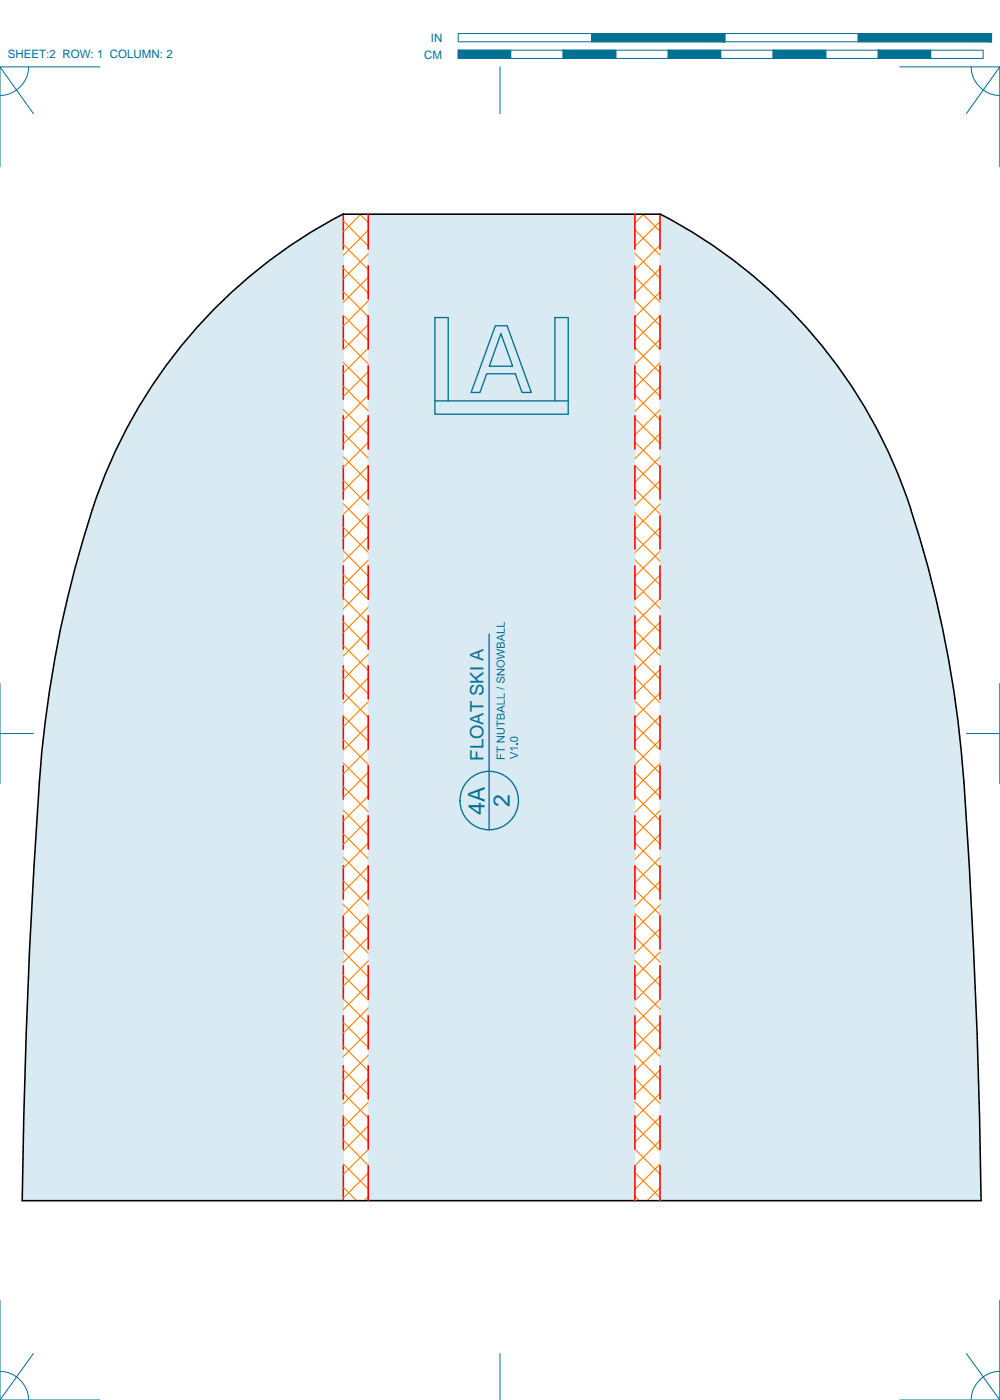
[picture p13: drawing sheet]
<svg xmlns="http://www.w3.org/2000/svg" width="190mm" height="267mm" viewBox="0 0 190 267" stroke-linecap="round" stroke-linejoin="round" font-family="sans-serif">
<defs><g id="words">
<g font-size="4.4" fill="#007095">
<text x="92.4" y="155.2" transform="rotate(-90 92.4 155.2)">4A</text>
<text x="97.2" y="153.8" transform="rotate(-90 97.2 153.8)">2</text>
</g>
<text font-size="3.5" fill="#007095" x="92.1" y="144.9" transform="rotate(-90 92.1 144.9)">FLOAT SKI A</text>
<g font-size="2.2" fill="#007095">
<text x="1.5" y="11.1">SHEET:2 ROW: 1 COLUMN: 2</text>
<text x="80.8" y="11.2">CM</text>
<text x="82.1" y="8">IN</text>
</g>
</g></defs>
<!-- layer: 41 SHADE FB -->
<g fill="#d9eaf3" stroke="#d9eaf3" stroke-width=".19">
<path d="M61.9 42.7l3.5-1.9v1.9z"/>
<path d="M125.7 40.8l3.5 1.9h-3.5z"/>
<path d="M125.7 42.7v2h6.9zM125.7 42.7h3.5l3.4 2z"/>
<path d="M58.5 44.7h6.9l-3.5-2zM61.9 42.7h3.5v2z"/>
<path d="M125.7 44.7v2.2h10.3zM125.7 44.7h6.9l3.4 2.2z"/>
<path d="M55.2 46.9h10.2l-6.9-2.2zM58.5 44.7h6.9v2.2z"/>
<path d="M125.7 46.9v2.3h13.5zM125.7 46.9h10.3l3.2 2.3z"/>
<path d="M51.9 49.2h13.5l-10.2-2.3zM55.2 46.9h10.2v2.3z"/>
<path d="M125.7 49.2v2.5h16.7zM125.7 49.2h13.5l3.2 2.5z"/>
<path d="M48.8 51.7h16.6l-13.5-2.5zM51.9 49.2h13.5v2.5z"/>
<path d="M125.7 51.7v2.6h19.7zM125.7 51.7h16.7l3 2.6z"/>
<path d="M45.7 54.3h19.7l-16.6-2.6zM48.8 51.7h16.6v2.6z"/>
<path d="M125.7 54.3v2.6h22.6zM125.7 54.3h19.7l2.9 2.6z"/>
<path d="M42.8 56.9h22.6l-19.7-2.6zM45.7 54.3h19.7v2.6z"/>
<path d="M125.7 56.9v2.9h25.4zM125.7 56.9h22.6l2.8 2.9z"/>
<path d="M42.8 56.9l-2.8 2.9h25.4zM42.8 56.9h22.6v2.9z"/>
<path d="M125.7 59.8v2.9h28.1zM125.7 59.8h25.4l2.7 2.9z"/>
<path d="M40 59.8l-2.7 2.9h28.1zM40 59.8h25.4v2.9z"/>
<path d="M125.7 62.7v3h30.7zM125.7 62.7h28.1l2.6 3z"/>
<path d="M37.3 62.7l-2.6 3h30.7zM37.3 62.7h28.1v3z"/>
<path d="M125.7 65.7v3.2h33.2zM125.7 65.7h30.7l2.5 3.2z"/>
<path d="M34.7 65.7l-2.4 3.2h33.1zM34.7 65.7h30.7v3.2z"/>
<path d="M125.7 68.9v3.2h35.5zM125.7 68.9h33.2l2.3 3.2z"/>
<path d="M32.3 68.9l-2.4 3.2h35.5zM32.3 68.9h33.1v3.2z"/>
<path d="M125.7 72.1v3.3h37.7zM125.7 72.1h35.5l2.2 3.3z"/>
<path d="M29.9 72.1l-2.2 3.3h37.7zM29.9 72.1h35.5v3.3z"/>
<path d="M125.7 75.4v3.4h39.7zM125.7 75.4h37.7l2 3.4z"/>
<path d="M27.7 75.4l-2 3.4h39.7zM27.7 75.4h37.7v3.4z"/>
<path d="M125.7 78.8v3.5h41.6zM125.7 78.8h39.7l1.9 3.5z"/>
<path d="M25.7 78.8l-1.9 3.5h41.6zM25.7 78.8h39.7v3.5z"/>
<path d="M125.7 82.3v3.6h43.4zM125.7 82.3h41.6l1.8 3.6z"/>
<path d="M23.8 82.3l-1.8 3.6h43.4zM23.8 82.3h41.6v3.6z"/>
<path d="M125.7 85.9v3.6h45zM125.7 85.9h43.4l1.6 3.6z"/>
<path d="M22 85.9l-1.6 3.6h45zM22 85.9h43.4v3.6z"/>
<path d="M125.7 89.5v3.8h46.5zM125.7 89.5h45l1.5 3.8z"/>
<path d="M20.4 89.5l-1.5 3.8h46.5zM20.4 89.5h45v3.8z"/>
<path d="M125.7 93.3v3.7h47.8zM125.7 93.3h46.5l1.3 3.7z"/>
<path d="M18.9 93.3l-1.3 3.7h47.8zM18.9 93.3h46.5v3.7z"/>
<path d="M125.7 97v5.7h49.6zM125.7 97h47.8l1.8 5.7z"/>
<path d="M17.6 97l-1.7 5.7h49.5zM17.6 97h47.8v5.7z"/>
<path d="M125.7 102.7v5.6h51.2zM125.7 102.7h49.6l1.6 5.6z"/>
<path d="M15.9 102.7l-1.6 5.6h51.1zM15.9 102.7h49.5v5.6z"/>
<path d="M125.7 108.3v5.8h52.6zM125.7 108.3h51.2l1.4 5.8z"/>
<path d="M14.3 108.3l-1.5 5.8h52.6zM14.3 108.3h51.1v5.8z"/>
<path d="M125.7 114.1v5.7h53.9zM125.7 114.1h52.6l1.3 5.7z"/>
<path d="M12.8 114.1l-1.3 5.7h53.9zM12.8 114.1h52.6v5.7z"/>
<path d="M125.7 119.8v5.9h55zM125.7 119.8h53.9l1.1 5.9z"/>
<path d="M11.5 119.8l-1.1 5.9h55zM11.5 119.8h53.9v5.9z"/>
<path d="M125.7 125.7v5.8h56zM125.7 125.7h55l1 5.8z"/>
<path d="M10.4 125.7l-1 5.8h56zM10.4 125.7h55v5.8z"/>
<path d="M125.7 131.5v5.9h56.8zM125.7 131.5h56l.8 5.9z"/>
<path d="M9.4 131.5l-.8 5.9h56.8zM9.4 131.5h56v5.9z"/>
<path d="M125.7 137.4v5.9h57.4zM125.7 137.4h56.8l.6 5.9z"/>
<path d="M8.6 137.4l-.6 5.9h57.4zM8.6 137.4h56.8v5.9z"/>
<path d="M125.7 143.3v5.8h57.9zM125.7 143.3h57.4l.5 5.8z"/>
<path d="M8 143.3l-.5 5.8h57.9zM8 143.3h57.4v5.8z"/>
<path d="M125.7 149.1v16h59zM125.7 149.1h57.9l1.1 16z"/>
<path d="M7.5 149.1l-1 16h58.9zM7.5 149.1h57.9v16z"/>
<path d="M125.7 165.1v15.8h59.8zM125.7 165.1h59l.8 15.8z"/>
<path d="M6.5 165.1l-.9 15.8h59.8zM6.5 165.1h58.9v15.8z"/>
<path d="M125.7 180.9v16h60.4zM125.7 180.9h59.8l.6 16z"/>
<path d="M5.6 180.9l-.6 16h60.4zM5.6 180.9h59.8v16z"/>
<path d="M125.7 196.9v15.9h60.9zM125.7 196.9h60.4l.5 15.9z"/>
<path d="M5 196.9l-.5 15.9h60.9zM5 196.9h60.4v15.9z"/>
<path d="M125.7 212.8v15.9h61.2zM125.7 212.8h60.9l.3 15.9z"/>
<path d="M70.1 40.8v187.9h50.8zM70.1 40.8h50.8v187.9z"/>
<path d="M4.5 212.8l-.3 15.9h61.2zM4.5 212.8h60.9v15.9z"/>
</g>
<!-- layer: 01 CUT -->
<path d="M65.4 40.8h60.3M125.7 40.8a97.1 97.1 0 0 1 47.8 56.2 217 217 0 0 1 10.1 52.1 1470.4 1470.4 0 0 1 3.3 79.6h-182.7a1316.5 1316.5 0 0 1 3.8-85.4 210.4 210.4 0 0 1 11.8-52.3 97.3 97.3 0 0 1 45.6-50.2" fill="none" stroke="#000" stroke-width=".3"/>
<!-- layer: 02 SCORE -->
<g fill="none" stroke="#f00" stroke-width=".3">
<path d="M65.4 40.8v6.7M65.4 50.6v6.4M70.1 40.8v6.7M70.1 50.6v6.4M120.9 40.8v6.7M120.9 50.6v6.4M125.7 40.8v6.7M125.7 50.6v6.4M65.4 60.2v6.3M65.4 69.7v6.3M65.4 79.2v6.4M70.1 60.2v6.3"/>
<path d="M70.1 69.7v6.3M70.1 79.2v6.4M120.9 60.2v6.3M120.9 69.7v6.3M120.9 79.2v6.4M125.7 60.2v6.3M125.7 69.7v6.3M125.7 79.2v6.4M65.4 88.7v6.4M65.4 98.3v6.3M70.1 88.7v6.4M70.1 98.3v6.3"/>
<path d="M120.9 88.7v6.4M120.9 98.3v6.3M125.7 88.7v6.4M125.7 98.3v6.3M65.4 107.8v6.3M65.4 117.3v6.4M70.1 107.8v6.3M70.1 117.3v6.4M120.9 107.8v6.3M120.9 117.3v6.4M125.7 107.8v6.3M125.7 117.3v6.4"/>
<path d="M65.4 126.8v6.4M65.4 136.4v6.3M70.1 126.8v6.4M70.1 136.4v6.3M120.9 126.8v6.4M120.9 136.4v6.3M125.7 126.8v6.4M125.7 136.4v6.3M65.4 145.9v6.3M65.4 155.4v6.4M70.1 145.9v6.3M70.1 155.4v6.4"/>
<path d="M120.9 145.9v6.3M120.9 155.4v6.4M125.7 145.9v6.3M125.7 155.4v6.4M65.4 164.9v6.4M65.4 174.5v6.3M70.1 164.9v6.4M70.1 174.5v6.3M120.9 164.9v6.4M120.9 174.5v6.3M125.7 164.9v6.4M125.7 174.5v6.3"/>
<path d="M65.4 184v6.3M65.4 193.5v6.4M70.1 184v6.3M70.1 193.5v6.4M120.9 184v6.3M120.9 193.5v6.4M125.7 184v6.3M125.7 193.5v6.4M65.4 203v6.4M65.4 212.6v6.3M70.1 203v6.4M70.1 212.6v6.3"/>
<path d="M120.9 203v6.4M120.9 212.6v6.3M125.7 203v6.4M125.7 212.6v6.3M65.4 222.1v6.6M70.1 222.1v6.6M120.9 222.1v6.6M125.7 222.1v6.6"/>
</g>
<!-- layer: 06 CAVITY -->
<g fill="none" stroke="#ff7f00" stroke-width=".21">
<path d="M65.4 55.6l4.7 4.7M65.4 51.1l4.7 4.7M65.4 46.6l4.7 4.8M65.4 42.1l4.7 4.8M68.6 40.8l1.5 1.6M68.7 40.8l-3.3 3.4M70.1 43.9l-4.7 4.7M70.1 48.3l-4.7 4.8M70.1 52.8l-4.7 4.8M70.1 57.3l-4.7 4.8M120.9 57.2l4.8 4.8M120.9 52.7l4.8 4.8"/>
<path d="M120.9 48.3l4.8 4.7M120.9 43.8l4.8 4.8M122.5 40.8l3.2 3.3M122.6 40.8l-1.7 1.7M125.7 42.2l-4.8 4.7M125.7 46.7l-4.8 4.7M125.7 51.2l-4.8 4.7M125.7 55.7l-4.8 4.7M65.4 78l4.7 4.8M65.4 73.5l4.7 4.8M65.4 69l4.7 4.8M65.4 64.6l4.7 4.7"/>
<path d="M65.4 60.1l4.7 4.7M70.1 61.8l-4.7 4.8M70.1 66.3l-4.7 4.8M70.1 70.8l-4.7 4.8M70.1 75.3l-4.7 4.8M70.1 79.8l-4.7 4.7M120.9 79.7l4.8 4.8M120.9 75.2l4.8 4.8M120.9 70.7l4.8 4.8M120.9 66.2l4.8 4.8M120.9 61.7l4.8 4.8M125.7 60.2l-4.8 4.7"/>
<path d="M125.7 64.6l-4.8 4.8M125.7 69.1l-4.8 4.8M125.7 73.6l-4.8 4.8M125.7 78.1l-4.8 4.8M65.4 96l4.7 4.8M65.4 91.5l4.7 4.8M65.4 87l4.7 4.8M65.4 82.5l4.7 4.8M70.1 84.3l-4.7 4.7M70.1 88.8l-4.7 4.7M70.1 93.3l-4.7 4.7M70.1 97.7l-4.7 4.8"/>
<path d="M120.9 97.7l4.8 4.7M120.9 93.2l4.8 4.7M120.9 88.7l4.8 4.7M120.9 84.2l4.8 4.7M125.7 82.6l-4.8 4.8M125.7 87.1l-4.8 4.8M125.7 91.6l-4.8 4.8M125.7 96.1l-4.8 4.7M65.4 118.4l4.7 4.8M65.4 113.9l4.7 4.8M65.4 109.4l4.7 4.8M65.4 104.9l4.7 4.8"/>
<path d="M65.4 100.5l4.7 4.7M70.1 102.2l-4.7 4.8M70.1 106.7l-4.7 4.8M70.1 111.2l-4.7 4.8M70.1 115.7l-4.7 4.8M120.9 115.6l4.8 4.8M120.9 111.1l4.8 4.8M120.9 106.6l4.8 4.8M120.9 102.2l4.8 4.7M125.7 100.5l-4.8 4.8M125.7 105l-4.8 4.8M125.7 109.6l-4.8 4.7"/>
<path d="M125.7 114l-4.8 4.8M125.7 118.5l-4.8 4.8M65.4 136.4l4.7 4.7M65.4 131.9l4.7 4.8M65.4 127.4l4.7 4.8M65.4 122.9l4.7 4.8M70.1 120.2l-4.7 4.8M70.1 124.7l-4.7 4.8M70.1 129.2l-4.7 4.7M70.1 133.7l-4.7 4.7M70.1 138.2l-4.7 4.7M120.9 138.1l4.8 4.7"/>
<path d="M120.9 133.6l4.8 4.7M120.9 129.1l4.8 4.8M120.9 124.6l4.8 4.8M120.9 120.1l4.8 4.8M125.7 123l-4.8 4.8M125.7 127.5l-4.8 4.7M125.7 132l-4.8 4.7M125.7 136.5l-4.8 4.7M65.4 158.8l4.7 4.8M65.4 154.3l4.7 4.8M65.4 149.9l4.7 4.7M65.4 145.4l4.7 4.7"/>
<path d="M65.4 140.9l4.7 4.7M70.1 142.7l-4.7 4.7M70.1 147.2l-4.7 4.7M70.1 151.6l-4.7 4.8M70.1 156.1l-4.7 4.8M120.9 156l4.8 4.8M120.9 151.6l4.8 4.7M120.9 147.1l4.8 4.7M120.9 142.6l4.8 4.7M125.7 141l-4.8 4.7M125.7 145.5l-4.8 4.7M125.7 149.9l-4.8 4.8"/>
<path d="M125.7 154.4l-4.8 4.8M125.7 158.9l-4.8 4.8M65.4 176.8l4.7 4.8M65.4 172.3l4.7 4.8M65.4 167.8l4.7 4.8M65.4 163.3l4.7 4.8M70.1 160.6l-4.7 4.8M70.1 165.1l-4.7 4.8M70.1 169.6l-4.7 4.8M70.1 174.1l-4.7 4.8M70.1 178.6l-4.7 4.7M120.9 178.5l4.8 4.8"/>
<path d="M120.9 174l4.8 4.8M120.9 169.5l4.8 4.7M120.9 165l4.8 4.8M120.9 160.5l4.8 4.8M125.7 163.4l-4.8 4.8M125.7 167.9l-4.8 4.8M125.7 172.4l-4.8 4.8M125.7 176.9l-4.8 4.8M65.4 199.3l4.7 4.7M65.4 194.8l4.7 4.7M65.4 190.3l4.7 4.7M65.4 185.8l4.7 4.7"/>
<path d="M65.4 181.3l4.7 4.8M70.1 183l-4.7 4.8M70.1 187.5l-4.7 4.8M70.1 192l-4.7 4.8M70.1 196.5l-4.7 4.8M120.9 196.4l4.8 4.8M120.9 191.9l4.8 4.8M120.9 187.5l4.8 4.7M120.9 183l4.8 4.7M125.7 181.4l-4.8 4.7M125.7 185.9l-4.8 4.7M125.7 190.4l-4.8 4.7"/>
<path d="M125.7 194.9l-4.8 4.7M125.7 199.3l-4.8 4.8M65.4 217.2l4.7 4.8M65.4 212.7l4.7 4.8M65.4 208.2l4.7 4.8M65.4 203.8l4.7 4.7M70.1 201l-4.7 4.8M70.1 205.5l-4.7 4.8M70.1 210l-4.7 4.8M70.1 214.5l-4.7 4.7M70.1 219l-4.7 4.7M120.9 218.9l4.8 4.7"/>
<path d="M120.9 214.4l4.8 4.8M120.9 209.9l4.8 4.8M120.9 205.4l4.8 4.8M120.9 200.9l4.8 4.8M125.7 203.8l-4.8 4.8M125.7 208.3l-4.8 4.8M125.7 212.8l-4.8 4.8M125.7 217.3l-4.8 4.8M65.4 226.2l2.5 2.5M65.4 221.7l4.7 4.8M70.1 223.5l-4.7 4.7M70.1 228l-.7 .7"/>
<path d="M120.9 227.9l.9 .8M120.9 223.4l4.8 4.7M125.7 221.8l-4.8 4.8M125.7 226.3l-2.4 2.4"/>
</g>
<!-- layer: 23 NOTES -->
<g fill="none" stroke="#007095" stroke-width=".25">
<path d="M93.2 120.8v37.3"/>
<circle cx="93.2" cy="152.5" r="5.6"/>
</g>
<g fill="#007095">
<path d="M94.6 143.6h.2v.8h.4v-.7h.2v.7h.7v.2h-1.5z"/>
<path d="M94.6 142.2h.2v.5h1.3v.2h-1.3v.5h-.2z"/>
<path d="M94.6 140.2h1.5v.2l-1.1 .8h1.1v.2h-1.5v-.2l1.2-.8h-1.2z"/>
<path d="M94.6 138.7h1.2l.3 .2v.6l-.1 .3-1.4 .1v-.2h.9a.39 .39 0 0 0 .5-.4 .39 .39 0 0 0-.5-.4h-.9z"/>
<path d="M94.6 137.2h.2v.6h1.3v.2h-1.3v.5h-.2z"/>
<path d="M94.6 134h1.4v-.7h.1v.9h-1.5z"/>
<path d="M94.6 132.8h1.4v-.7h.1v.9h-1.5z"/>
<path d="M94.6 130.8l1.5 .5v.1l-1.5-.4z"/>
<path d="M94.7 129.2l.3-.3v.3l-.2 .2a.24 .24 0 0 0 0 .4 .24 .24 0 0 0 .4-.1l.2-.6a.5 .5 0 0 1 .6 0 .5 .5 0 0 1 .1 .7l-.2 .2-.3 .1v-.2h.2l.2-.3a.31 .31 0 0 0-.3-.5 .31 .31 0 0 0-.3 .4l-.1 .4a.48 .48 0 0 1-.7-.1 .48 .48 0 0 1 .1-.6z"/>
<path d="M94.6 127.4h1.5v.2l-1.1 .8h1.1v.3h-1.5v-.3l1.2-.8h-1.2z"/>
<path d="M94.6 123.6l1.5 .4v.2l-1.3 .4 1.3 .4v.2l-1.5 .4v-.2l1.3-.3-1.3-.4v-.2l1.3-.3-1.3-.4z"/>
<path d="M94.6 120.4h1.4v-.8h.1v1h-1.5z"/>
<path d="M94.6 119.2h1.4v-.7h.1v.9h-1.5z"/>
<path d="M97.2 143.2l1.5 .6v.2l-1.5 .6v-.2l1.3-.5-1.3-.5z"/>
<path d="M97.2 142.4h1.5v.2h-1.2l.2 .3-.2 .1z"/>
<path d="M98.5 141.6h.2v.2h-.2z"/>
<path d="M94.7 136.1a.35 .35 0 0 1 .6 .1l.3-.3 .5 .2v.9h-1.5zM94.9 136.2l-.1 .7h.4v-.6l-.1-.1zM95.5 136.1l-.1 .2v.6h.6v-.4a.29 .29 0 0 0-.1-.3 .29 .29 0 0 0-.4-.1z"/>
<path d="M94.6 135l1.5-.6v.2l-.4 .2v.6l.4 .2v.2l-1.5-.6zM94.8 135.1l.7 .2v-.5z"/>
<path d="M94.6 126.4a.77 .77 0 0 1 1.5 0 .77 .77 0 0 1-1.5 0zM94.9 126.1l-.2 .4 .3 .4 .6 .1 .3-.3 .1-.5-.2-.2-.5-.1z"/>
<path d="M94.7 122.6a.36 .36 0 0 1 .6 0l.2-.3 .6 .2v.9h-1.5zM94.9 122.6l-.1 .6h.4v-.3a.25 .25 0 0 0 0-.3 .25 .25 0 0 0-.3 0zM95.5 122.6l-.1 .6h.6v-.3a.29 .29 0 0 0-.2-.4 .29 .29 0 0 0-.3 .1z"/>
<path d="M94.6 121.4l1.5-.6v.2l-.4 .2v.6l.4 .2v.2l-1.5-.6zM94.8 121.5l.7 .3v-.6z"/>
<path d="M97.2 140.6l.4-.3 .8 .1 .3 .2v.5l-.4 .2h-.8l-.3-.3zM97.4 140.6v.1a.37 .37 0 0 0 .1 .4 .37 .37 0 0 0 .4 0h.3a.34 .34 0 0 0 .3-.4 .34 .34 0 0 0-.5-.2z"/>
</g>
<path d="M82.8 76.4h25.4M85.4 76.4v-15.9h-2.6v18.4h25.4v-18.4h-2.5v15.9M94.4 62.1h2.2l4.6 12.7h-1.8l-1.2-3.6h-5.5l-1.3 3.6h-1.7zM95.4 63.5l2.3 6.3h-4.5z" fill="none" stroke="#007095" stroke-width=".25"/>
<!-- layer: 22 TILED -->
<g fill="none" stroke="#007095" stroke-width=".19">
<path d="M0 12.7l6.3 8.9M5.5 12.7a5.6 5.6 0 0 1-5.5 5.5M19 12.7h-19v19.1M87.3 6.4h101.6v1.6h-101.6zM87.3 9.6h100v1.5h-100zM95.2 12.7v8.9M97.3 9.6v1.5M107.3 9.6v1.5M112.7 6.4v1.6M117.3 9.6v1.5M127.3 9.6v1.5M137.3 9.6v1.5"/>
<path d="M138.1 6.4v1.6M147.3 9.6v1.5M157.3 9.6v1.5M163.5 6.4v1.6M167.3 9.6v1.5M171.4 12.7h19.1v19.1M177.3 9.6v1.5M185 12.7a5.6 5.6 0 0 0 5.5 5.5M190.5 12.7l-6.4 8.9M0 139.7h6.3M0 130.2v19.1M184.1 139.7h6.4"/>
<path d="M190.5 130.2v19.1M0 247.7v19h19M6.3 257.9l-6.3 8.8M95.2 257.9v8.8M184.1 257.9l6.4 8.8M190.5 247.7v19h-19.1M0 261.2a5.6 5.6 0 0 1 5.5 5.5M190.5 261.2a5.6 5.6 0 0 0-5.5 5.5"/>
</g>
<g fill="#007095" stroke="#007095" stroke-width=".19">
<path d="M163.5 6.4v1.6h25.4zM163.5 6.4h25.4v1.6z"/>
<path d="M112.7 6.4v1.6h25.4zM112.7 6.4h25.4v1.6z"/>
<path d="M167.3 9.6v1.5h10zM167.3 9.6h10v1.5z"/>
<path d="M147.3 9.6v1.5h10zM147.3 9.6h10v1.5z"/>
<path d="M127.3 9.6v1.5h10zM127.3 9.6h10v1.5z"/>
<path d="M107.3 9.6v1.5h10zM107.3 9.6h10v1.5z"/>
<path d="M87.3 9.6v1.5h10zM87.3 9.6h10v1.5z"/>
</g>
<use href="#words"/>
</svg>
